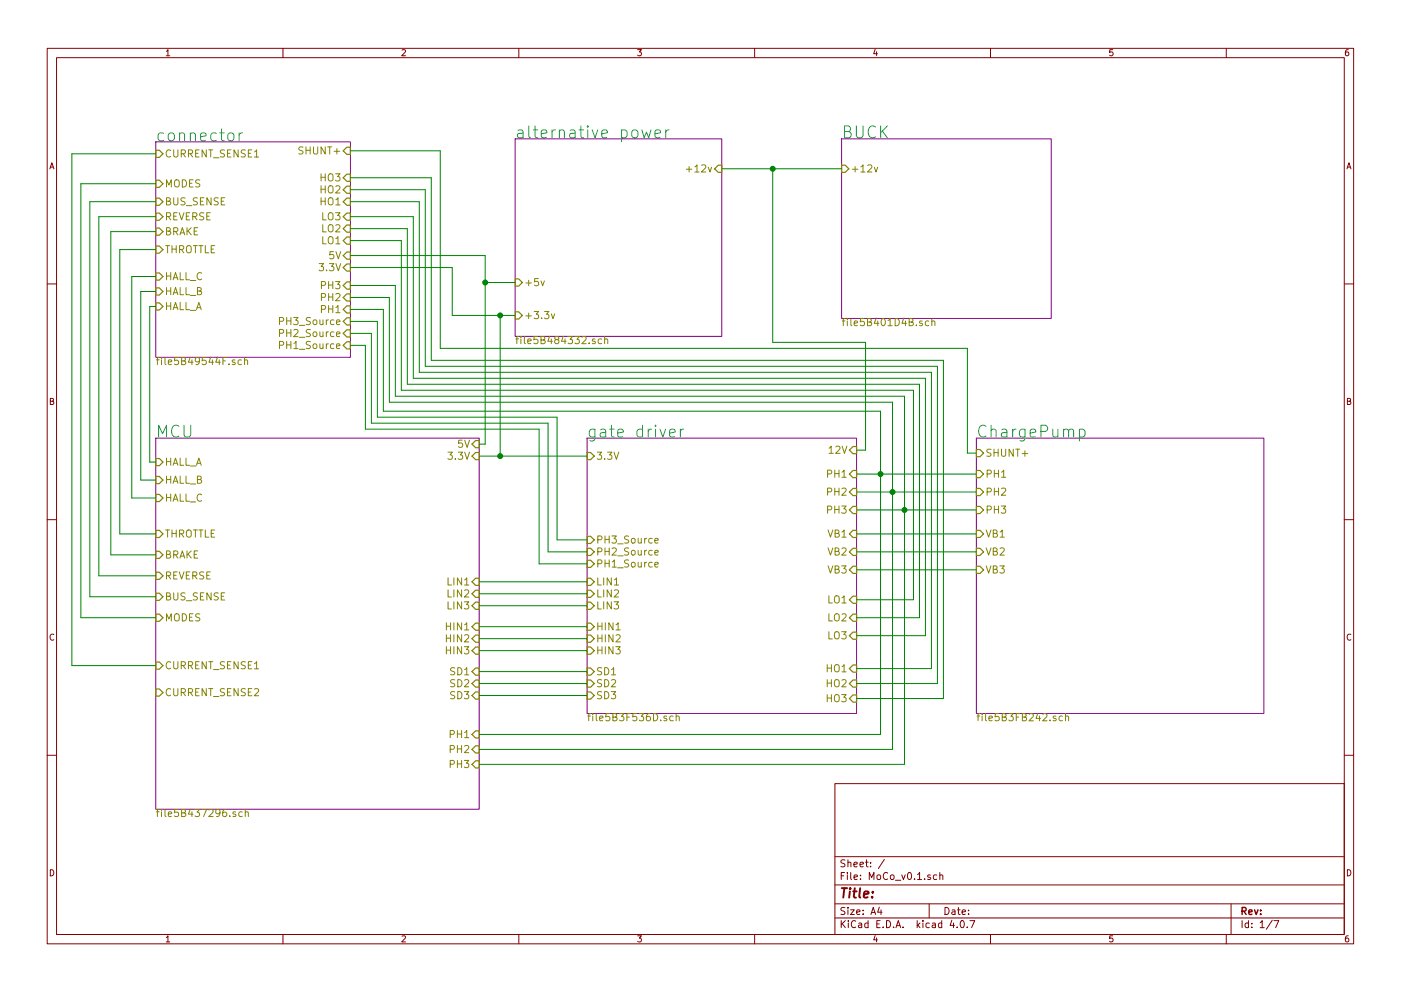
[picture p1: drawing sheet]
<svg xmlns="http://www.w3.org/2000/svg" width="297mm" height="210mm" viewBox="0 0 297 210" stroke-linecap="round" stroke-linejoin="round" font-family="sans-serif">
<g fill="none" stroke="#840000" stroke-width=".21">
<path d="M10 10.3h277v189.9h-277zM12 12.2h273v186.1h-273zM35.3 10.9l.3-.4v1.3M35.3 11.8h.7M60 10.3v1.9M85.2 10.6l.5-.1 .3 .4-.8 .9h.8M110 10.3v1.9M135.2 10.5h.8l-.4 .5 .3 .1 .1 .2-.1 .4-.2 .1-.5-.1M160 10.3v1.9M185.5 10.5l-.3 .9h.8M185.9 11v.8M210 10.3v1.9"/>
<path d="M235.9 10.5h-.6v.6h.6l.1 .5-.3 .2-.4-.1M260 10.3v1.9M285.9 10.5l-.4 .1-.2 .2-.1 .8 .3 .2 .4-.1 .1-.4-.1-.2-.4-.1-.3 .3M10.6 35.8l.4-1.3 .4 1.3M10.7 35.5h.6M285.6 35.8l.4-1.3 .4 1.3M285.7 35.5h.6M10 60.2h2M285 60.2h2M10.7 85.1h.5l.1-.5-.6-.1v1.3h.5l.2-.4-.3-.3M285.7 85.1h.5l.1-.5-.6-.1v1.3h.5l.2-.4-.3-.3M10 110.3h2"/>
<path d="M285 110.3h2M11.4 134.6a.58 .58 0 0 0-.8 .6 .58 .58 0 0 0 .8 .5M286.4 134.6a.58 .58 0 0 0-.8 .6 .58 .58 0 0 0 .8 .5M10 160.2h2M177 166.3h108v32h-108zM285 160.2h2M10.7 184.5a.65 .65 0 0 1 .7 .7 .65 .65 0 0 1-.7 .6zM35.3 198.9l.3-.4v1.3M35.3 199.8h.7M60 198.3v1.9M85.2 198.6l.5-.1 .3 .4-.8 .9h.8M110 198.3v1.9"/>
<path d="M135.2 198.5h.8l-.4 .5 .3 .1 .1 .2-.1 .4-.2 .1-.5-.1M160 198.3v1.9M177 194.8h108M177 191.8h108M177 187.8h108M177 181.8h108M178.4 195.3v1.5M178.4 185.8h.5M178.6 196l.6 .8M179.1 185.1h-.7v1.5M179.1 192.6l-.5-.1-.3 .3 .1 .3 .7 .4v.4l-.2 .1-.6-.1M179.1 182.5l-.5-.1-.3 .3 .1 .3 .7 .4v.4l-.2 .1-.6-.1"/>
<path d="M179.2 195.3l-.8 .9M179.7 185.1v.2M179.7 185.6v1M179.8 192.5v.2M179.8 183.1l.2-.2 .4 .1v.9M179.8 182.4v1.5M179.8 193v1M179.9 195.3v.2M179.9 195.8v1M180.3 193h.8l-.8 1h.8M180.4 185.1v1.3l.2 .2M181.1 183.4l.7-.1-.1-.3-.4-.1-.2 .2v.7h.6"/>
<path d="M181.1 186.1l.7-.1-.1-.3-.4-.1-.2 .2 .1 .7h.5M181.4 195.5a.71 .71 0 0 0-1 .5 .71 .71 0 0 0 .8 .8l.2-.1M181.6 193.5l.7-.1v-.3l-.4-.1-.3 .2 .1 .7h.6M182.1 195.9h.6v.9M182.3 183.4l.8-.1-.1-.3-.4-.1-.3 .2 .1 .7h.6M182.4 186.5v.1M182.4 185.7v.1M182.7 196.2l-.7 .3 .2 .3 .5-.1M183 193.9v.1M183 193.1v.1M183.5 182.9h.6M183.7 182.4v1.3l.4 .2"/>
<path d="M184 195.9l-.4-.1-.3 .3 .1 .6 .2 .1 .4-.1M184 195.3v1.5M184.3 186.6v-1.5l.5 1.1 .5-1.1v1.5M184.6 183.8v.1M184.6 183v.1M184.7 194l.4-1.5 .5 1.5M184.8 193.6h.7M185.5 198.5l-.3 .9h.8M185.9 199v.8M185.9 196h.5M186 185.7l.2-.1 .4 .1 .1 .6-.1 .2-.4 .1-.2-.1zM186.4 192.5l-.3 1h.9"/>
<path d="M186.6 195.3h-.7v1.5h.7M186.8 193v1M187.2 196.7v.1M187.5 182.3l-1.3 2M188 195.3a.76 .76 0 0 1 .8 .8 .76 .76 0 0 1-.8 .7zM188.2 185.3a.71 .71 0 0 0-1 .5 .71 .71 0 0 0 .7 .8l.3-.1M188.8 185.7l.3-.1 .4 .1 .1 .6-.2 .2-.3 .1-.3-.1zM189.5 196.7v.1M189.8 186.8h1.2M190 196.8l.4-1.5 .6 1.5M190.1 196.4h.7M191.2 185.6l.3 1 .4-1"/>
<path d="M191.5 196.7v.1M192.6 185.2l.2-.1a.8 .8 0 0 1 .5 .8 .8 .8 0 0 1-.5 .7 .97 .97 0 0 1-.2-1.4zM193.9 186.5v.1M194.5 195.3v1.5M194.5 185.5l.5-.4v1.5M194.5 186.6h.9M194.6 196.3l.4 .5M195 195.8l-.5 .6M195.7 195.3v.2M195.7 195.8v1M196 186.5v.1M197 191.8v3"/>
<path d="M197 195.9l-.4-.1-.3 .3 .1 .6 .2 .1 .4-.1M197.3 185.7l-.4-.1-.2 .2v.2l.6 .2v.3h-.6M197.7 195.9h.6v.9M198.3 196.2l-.7 .3 .2 .3 .5-.1M198.6 185.7l-.4-.1-.3 .3 .1 .6 .2 .1 .4-.1M199.3 185.7l.2-.1 .3 .1 .1 .9M199.3 185.1v1.5M199.7 195.9l-.5-.1-.2 .3v.6l.2 .1 .5-.1M199.7 195.3v1.5M200.4 192.5a.76 .76 0 0 1 .8 .8 .76 .76 0 0 1-.8 .7zM201.8 195.2l-.4 1.1h1M201.9 193.1h.5l.1 .9"/>
<path d="M202.2 195.8v1M202.5 193.4l-.7 .3 .2 .3 .5-.1M202.9 196.7v.1M203 193h.6M203.2 192.5v1.3l.4 .2M203.8 195.4l.1-.1a.8 .8 0 0 1 .6 .8 .8 .8 0 0 1-.6 .7 .97 .97 0 0 1-.1-1.4zM204 193.5l.7-.1-.1-.3-.4-.1-.2 .2 .1 .7h.5M205.1 196.7v.1M205.4 193.9v.1M205.4 193.1v.1M205.6 195.3h1.1l-.7 1.5M210 198.3v1.9"/>
<path d="M235.9 198.5h-.6v.7l.6-.1 .1 .5-.3 .2-.4-.1M260 198.3v1.9M261 191.8v6.5M263.3 195.3v1.5M264.7 195.9l-.4-.1-.3 .3 .1 .6 .2 .1 .4-.1M264.7 195.3v1.5M265.4 196.7v.1M265.4 195.9v.1M267.2 195.8l.4-.5v1.5M267.2 196.8h.8M269.7 195.2l-1.2 2M270.1 195.3h1l-.6 1.5"/>
<path d="M285.7 184.5a.65 .65 0 0 1 .7 .7 .65 .65 0 0 1-.7 .6zM285.9 198.5l-.4 .1-.2 .3-.1 .7 .3 .2 .4-.1 .1-.4-.1-.2-.4-.1-.3 .3"/>
</g>
<path d="M263.3 193.3l.8-.1 .1-.2-.1-.3-.2-.2h-.6v1.5M263.7 193.3l.5 .7M264.8 193.5l.7-.1-.1-.3-.4-.1-.2 .2v.7h.6M266 193l.3 1 .4-1M267.3 193.9v.1M267.3 193.1v.1" fill="none" stroke="#840000" stroke-width=".3"/>
<path d="M178.5 188.4h1.1M179 188.4l-.2 2M180.2 189.1l-.2 1.3M180.3 188.4l-.1 .2 .2-.1-.1-.1-.1 .2M180.9 189.1h.7M181.2 188.4l-.2 1.8 .1 .1 .4 .1M182.4 188.4l-.2 1.8 .2 .2M183.2 189.8l.9-.2v-.4l-.6-.1-.3 .3v.9h.7M184.9 190.3v.1M185.1 189.2l-.1 .2-.1-.1 .2-.1-.1 .2" fill="none" stroke="#840000" stroke-width=".41"/>
<path d="M33 30.1h41.3v45.7h-41.3zM109.2 29.5h43.8v41.9h-43.8zM178.4 29.5h44.5v38.1h-44.5zM33 93h68.6v78.7h-68.6zM124.5 93h57.1v58.4h-57.1zM207 93h61v58.4h-61z" fill="none" stroke="#840084" stroke-width=".21"/>
<g fill="none" stroke="#008484" stroke-width=".21">
<path d="M34.7 28.3l-.2-.1-.8 .1-.2 .4 .1 .9a.82 .82 0 0 0 1.1 .2M35.9 28.3a.69 .69 0 0 1 1.1 .4v.7a.68 .68 0 0 1-.7 .5 .68 .68 0 0 1-.6-.5v-.7zM38.1 28.4a.61 .61 0 0 1 1 .1v1.4M38.1 28.2v1.7M40.4 28.4a.61 .61 0 0 1 1 .1v1.4M40.4 28.2v1.7M42.5 29l1.2-.2-.1-.5-.7-.1-.4 .3 .1 1.3h1M45.9 28.3l-.3-.1-.7 .1-.2 .4 .1 .9a.82 .82 0 0 0 1.1 .2M46.6 28.2h.9M47 27.4v2.1l.1 .3 .4 .1M48.5 28.3a.69 .69 0 0 1 1.1 .4v.7a.68 .68 0 0 1-.7 .5 .68 .68 0 0 1-.6-.5v-.7zM50.7 28.2v1.7"/>
<path d="M51.4 28.2a.64 .64 0 0 0-.7 .5M109.8 27.7l.3-.1 .7 .1 .1 .2v1.3M110.9 28.2l-.8 .1a.48 .48 0 0 0-.4 .5 .48 .48 0 0 0 .4 .4l.8-.1M112.1 26.7v2.2l.1 .2 .3 .1M113.1 27.6h.9M113.4 26.7v2.2l.1 .2 .5 .1M114.8 28.4l1.2-.2-.2-.5-.7-.1-.3 .3 .1 1.2h.9M117 27.6v1.6M117.8 27.6a.64 .64 0 0 0-.8 .4M118.6 27.8a.61 .61 0 0 1 1.1 .1v1.3M118.6 27.6v1.6M120.9 27.7l.2-.1 .7 .1 .1 .2v1.3"/>
<path d="M121.9 28.2l-.8 .1a.48 .48 0 0 0-.4 .5 .48 .48 0 0 0 .4 .4l.8-.1M122.8 27.6h.9M123.2 26.7v2.2l.1 .2 .4 .1M124.6 26.7l-.1 .1 .1 .2v-.3v.3M124.6 27.6v1.6M125.6 27.6l.6 1.6 .5-1.6M127.6 28.4l1.2-.2-.1-.5-.8-.1-.3 .3 .1 1.2h1M131.8 27.7l.7-.1 .3 .2 .2 .2-.2 1a.82 .82 0 0 1-1 .1M131.8 27.6v2.5M134.2 27.7a.69 .69 0 0 1 1.1 .3v.7a.68 .68 0 0 1-.7 .6 .68 .68 0 0 1-.7-.6v-.7zM136.1 27.6l.5 1.6 .5-1.2 .4 1.2 .5-1.6M138.9 28.4l1.2-.2-.2-.5-.7-.1-.3 .3 .1 1.2h.9"/>
<path d="M141.1 27.6v1.6M141.9 27.6a.64 .64 0 0 0-.8 .4M179 27.9h.9a.61 .61 0 0 0 .5-.6 .61 .61 0 0 0-.5-.6h-.9v2.5h1a.67 .67 0 0 0 .5-.7 .67 .67 0 0 0-.6-.6M181.6 26.7l.1 2.3a.85 .85 0 0 0 1.1 .1l.2-.4v-2M185.6 27a.93 .93 0 0 0-1.1-.2 .93 .93 0 0 0-.4 1 1.06 1.06 0 0 0 .3 1.1 1.06 1.06 0 0 0 1.1 .2l.1-.1M186.7 26.7v2.5M187.1 27.8l1 1.4M188.1 26.7l-1.4 1.5M33.6 92.7v-2.5l.9 1.8 .8-1.8v2.5M37.9 90.5a.93 .93 0 0 0-1.1-.2 .93 .93 0 0 0-.4 1 1.06 1.06 0 0 0 .3 1.1 1.06 1.06 0 0 0 1.1 .2l.1-.1M39 90.2l.1 2.3a.85 .85 0 0 0 1.1 .1l.2-.4v-2M126.1 91.1v2a.66 .66 0 0 1-1 .4"/>
<path d="M126.1 91.2l-.2-.1-.7 .1-.3 .3 .2 1a.82 .82 0 0 0 1 .1M127.4 91.2l.2-.1 .7 .1 .1 .2v1.3M128.4 91.7l-.8 .1a.48 .48 0 0 0-.4 .5 .48 .48 0 0 0 .4 .4l.8-.1M129.3 91.1h.9M129.6 90.2v2.2l.1 .2 .5 .1M131 91.9l1.2-.2-.2-.5-.7-.1-.3 .3 .1 1.2h.9M136.2 91.2l-.2-.1-.7 .1-.3 .3 .2 1a.82 .82 0 0 0 1 .1M136.2 90.2v2.5M137.4 91.1v1.6M138.2 91.1a.64 .64 0 0 0-.8 .4M139 90.2l-.1 .1 .1 .2v-.3v.3M139 91.1v1.6"/>
<path d="M139.9 91.1l.6 1.6 .6-1.6M142 91.9l1.2-.2-.2-.5-.7-.1-.3 .3 .1 1.2h.9M144.2 91.1v1.6M145 91.1a.64 .64 0 0 0-.8 .4M209 90.5a.93 .93 0 0 0-1-.2 .93 .93 0 0 0-.5 1 1.06 1.06 0 0 0 .3 1.1 1.06 1.06 0 0 0 1.1 .2l.1-.1M210.1 91.3a.61 .61 0 0 1 1.1 .1v1.3M210.1 90.2v2.5M212.4 91.2l.2-.1 .8 .1 .1 .2v1.3M213.5 91.7l-.9 .1a.48 .48 0 0 0-.3 .5 .48 .48 0 0 0 .3 .4l.9-.1M214.7 91.1v1.6M215.4 91.1a.64 .64 0 0 0-.7 .4M217.3 91.1v2a.66 .66 0 0 1-1 .4"/>
<path d="M217.3 91.2l-.2-.1-.7 .1-.3 .3 .2 1a.82 .82 0 0 0 1 .1M218.4 91.9l1.2-.2-.1-.5-.7-.1-.4 .3 .1 1.2h1M220.7 91.5h.9a.68 .68 0 0 0 .5-.6 .68 .68 0 0 0-.5-.7h-.9v2.5M223.2 91.1l.1 1.5a.72 .72 0 0 0 1-.1M224.3 91.1v1.6M225.5 91.3a.61 .61 0 0 1 1.1 .1v1.3M225.5 91.1v1.6M226.6 91.4l.3-.3 .6 .1 .1 1.5M228.9 91.2l.7-.1 .3 .2 .1 .2-.1 1a.82 .82 0 0 1-1 .1M228.9 91.1v2.5"/>
</g>
<g fill="none" stroke="#848400" stroke-width=".21">
<path d="M35.3 39.7v-1.6l.5 1.1 .5-1.1v1.6M36.2 31.9a.72 .72 0 0 0-1 .5 .72 .72 0 0 0 .7 .9l.3-.1M36.8 31.8v1.2l.3 .3h.3l.3-.3v-1.2M37.2 38.2a.5 .5 0 0 1 .5 0 .5 .5 0 0 1 .3 .5l-.1 .8-.3 .2a.53 .53 0 0 1-.6-.5v-.5zM38.4 32.6l.8-.1 .1-.2-.1-.4-.2-.1h-.6v1.5M38.7 38.1a.77 .77 0 0 1 .9 .8 .77 .77 0 0 1-.9 .8zM38.8 32.6l.5 .7M40 32.6l.7-.1 .1-.2v-.4l-.3-.1h-.5v1.5M40.2 38.9h.5M40.3 32.6l.5 .7M40.9 38.1h-.7v1.6h.7M41.5 32.5h.5"/>
<path d="M42.2 31.8h-.7v1.5h.7M42.4 38.2l-.6-.1-.3 .3 .1 .4 .7 .3v.4l-.2 .2-.6-.1M43.7 31.8v1.5l-.9-1.5v1.5M44.2 31.8h.9M44.7 31.8v1.5M45.3 33.5h1.1M47.6 31.9l-.6-.1-.3 .3 .2 .4 .6 .2v.5l-.2 .1-.6-.1M48.2 32.5h.5M49 31.8h-.8v1.5h.8M50.5 31.8v1.5l-.9-1.5v1.5M52 31.9l-.6-.1-.3 .3 .2 .4 .6 .2v.5l-.2 .1-.6-.1M52.7 32.5h.5"/>
<path d="M53.4 31.8h-.7v1.5h.7M53.9 32.2l.5-.4v1.5M53.9 33.3h.9M64.2 31.2h-.5l-.4 .3 .2 .3 .7 .3v.4l-.3 .2-.6-.1M64.9 31.2v1.5M64.9 31.9h.9M65.8 31.2v1.5M66.5 31.2v1.2l.3 .3h.3l.3-.3v-1.2M68.1 36.9v1.5M68.1 39.4v1.5M68.1 37.6h.9M69 31.2v1.5l-.9-1.5v1.5"/>
<path d="M69 36.9v1.5M69 39.4v1.5M69.5 31.2h.8M69.7 39.6a.5 .5 0 0 1 .6-.2 .5 .5 0 0 1 .3 .5v.8l-.3 .2a.53 .53 0 0 1-.7-.5zM69.7 37.1a.5 .5 0 0 1 .6-.2 .5 .5 0 0 1 .3 .5v.8l-.3 .2a.53 .53 0 0 1-.7-.5zM69.9 31.2v1.5M70.8 32.1h1.2M71.1 36.9h1l-.5 .6 .5 .2-.1 .5-.2 .2-.7-.2M71.2 39.6l.6-.2 .3 .4-1 1.1h1M71.4 31.5v1.2M145.5 35.9h1.2M146.1 35.3v1.2"/>
<path d="M147.3 35.4l.5-.4v1.5M147.3 36.5h.9M148.8 35.1l.6-.1 .3 .4-1 1.1h1M150.2 35.5l.3 1 .4-1M180.7 35.9h1.2M181.3 35.3v1.2M182.5 35.4l.5-.4v1.5M182.5 36.5h.9M184 35.1l.6-.1 .3 .4-1 1.1h1M185.4 35.5l.3 1 .4-1M35.1 52.1h.9M35.3 42.7l.7-.1 .1-.2-.1-.3-.7-.1v1.5h.6l.3-.3v-.2l-.4-.3"/>
<path d="M35.3 49h.7l.1-.3-.1-.2-.7-.2v1.5h.6l.3-.3v-.2l-.4-.3M35.3 45.9h.7l.2-.3-.1-.3-.2-.2h-.6v1.6M35.3 57.8v1.6M35.3 58.6h.9M35.5 52.1v1.5M35.7 45.9l.5 .8M36.2 57.8v1.6M36.5 52.1v1.5M36.5 52.9h.9M36.7 59.4l.5-1.6 .5 1.6M36.8 42v1.2l.3 .3h.3l.3-.3v-1.2M36.8 49.1l.8-.1 .1-.2-.1-.3-.2-.2h-.6v1.5"/>
<path d="M36.8 58.9h.8M36.8 45.9h.5M37.2 49.1l.5 .7M37.4 52.1v1.5M37.6 45.1h-.8v1.6h.8M38 45.1l.5 1.6 .5-1.6M38.1 52.9h.7l.2-.3-.1-.3-.2-.2h-.6v1.5M38.2 49.8l.5-1.5 .5 1.5M38.2 57.8v1.6h.7M38.3 49.4h.7M38.5 52.9l.5 .7M39.2 42h-.5l-.3 .1v.4l.7 .3 .1 .4-.3 .3-.5-.1"/>
<path d="M39.4 57.8v1.6h.8M39.5 45.9h.5M39.5 43.6h1.2M39.6 48.3v1.5M39.8 52.2a.5 .5 0 0 1 .5 0 .5 .5 0 0 1 .2 .4v.8l-.3 .2a.53 .53 0 0 1-.7-.5v-.5zM39.9 49l.6 .8M40.2 45.1h-.7v1.6h.7M40.3 59.5h1.2M40.5 48.3l-.9 .9M40.9 45.9h.7l.2-.3-.1-.3-.2-.2h-.6v1.6M41 52.1h.9M41.2 49h.5"/>
<path d="M41.2 45.9l.6 .8M41.4 52.1v1.5M41.9 42h-.6l-.3 .1v.4l.7 .3 .2 .4-.3 .3-.6-.1M41.9 48.3h-.7v1.5h.7M42.2 52.1h.8M42.5 42.7h.5M42.6 52.1v1.5M42.7 58a.72 .72 0 0 0-1 .5 .72 .72 0 0 0 .7 .9l.3-.2M43.2 45.2l-.6-.1-.2 .2v.4l.7 .3 .1 .4-.3 .3-.6-.1M43.2 42h-.7v1.5h.7M43.5 52.1v1.5h.8M43.8 45.9h.5"/>
<path d="M44.6 45.1h-.8v1.6h.8M44.8 42v1.5l-.9-1.5v1.5M44.8 52.9h.5M45.5 52.1h-.7v1.5h.7M46.3 42h-.6l-.2 .1v.4l.6 .3 .2 .4-.3 .3-.6-.1M46.9 42.7h.5M47.7 42h-.8v1.5h.8M67.7 55.9h.9l-.5 .6 .5 .3-.1 .5-.2 .1-.6-.1M68.1 42.7h.9M68.1 42v1.5M68.1 40.2h.9M68.4 45.1v1.6h.8"/>
<path d="M68.4 50.2v1.5h.8M68.4 47.7v1.5h.8M69 42v1.5M69.2 57.3v.1M69.7 42.2a.5 .5 0 0 1 .6-.2 .5 .5 0 0 1 .3 .5v.8l-.3 .2a.53 .53 0 0 1-.7-.5zM69.7 45.4a.5 .5 0 0 1 .6-.3 .5 .5 0 0 1 .3 .5v.9l-.3 .2a.53 .53 0 0 1-.7-.6zM69.7 50.4a.5 .5 0 0 1 .6-.2 .5 .5 0 0 1 .3 .5v.8l-.3 .2a.53 .53 0 0 1-.7-.5zM69.7 47.9a.5 .5 0 0 1 .6-.2 .5 .5 0 0 1 .3 .5v.8l-.3 .2a.53 .53 0 0 1-.7-.5zM69.7 59.7v1.6M69.8 55.9h1l-.5 .6 .5 .3-.1 .5-.2 .1-.7-.1M70.6 59.7v1.6M70.7 53.4h-.7l-.1 .7 .2-.1h.5l.2 .6-.3 .3-.6-.1"/>
<path d="M71.1 59.7h1l-.5 .6 .5 .3-.1 .5-.2 .2-.7-.2M71.1 45.1h1l-.5 .6 .5 .3-.1 .5-.2 .2-.7-.2M71.2 42.4l.5-.4v1.5M71.2 50.6l.5-.4v1.5M71.2 47.8l.6-.1 .3 .4-1 1.1h1M71.2 43.5h.9M71.2 51.7h.9M71.2 53.4l.5 1.5 .5-1.5M71.2 55.9l.5 1.5 .5-1.5M112.1 59.5v1.1M114.1 59.1h-.7l-.1 .7 .2-.1 .5 .1 .2 .5-.3 .3-.6-.1M114.7 59.6l.4 1 .3-1"/>
<path d="M33.2 76.3h.6M33.8 75.8l-.4 .3v1.3M34.2 75.8v.2M34.2 76.3v1.1M35 75.8v1.4l.2 .2M35.3 61v1.5M35.3 64.2v1.5M35.3 64.9h.9M35.3 61.7h.9M35.7 76.9l.7-.2-.1-.3-.4-.1-.2 .3 .1 .7h.5M36.2 61v1.5M36.2 64.2v1.5"/>
<path d="M36.7 65.7l.5-1.5 .5 1.5M36.7 62.5l.5-1.5 .5 1.5M36.8 65.3h.8M36.8 62.1h.8M37.8 75.8h-.7l-.1 .8 .2-.2 .5 .1 .2 .6-.3 .3-.6-.2M38.2 64.2v1.5h.7M38.2 61v1.5h.7M38.5 76.6l.7-.1 .1-.2-.1-.3-.7-.2v1.6h.6l.2-.2 .1-.3-.4-.3M39.4 64.2v1.5h.8M39.4 61v1.5h.8M40.3 75.8l-.3 1.1h.9M40.3 65.9h1.2"/>
<path d="M40.3 62.7h1.2M40.7 76.3v1.1M41.7 65.7l.5-1.5 .5 1.5M41.8 65.3h.7M41.9 61.7h.6l.2-.3-.1-.2-.7-.2v1.5h.5l.3-.1v-.4l-.3-.3M42.3 76.5l-.3 .3h-.3l-.3-.3 .1-.5 .5-.2a.96 .96 0 0 1-.1 1.6h-.3M43.7 75.8h-.8l-.1 .8 .3-.2 .5 .1 .1 .6-.3 .3-.6-.2M44.7 75.8l-.4 1.1h1M45 76.3v1.1M46.1 75.8l-.4 1.1h1M46.5 76.3v1.1M47.3 76.6h.5"/>
<path d="M48 75.8h-.7v1.6M48.6 77.2v.2M49.8 76.4l-.3-.1-.3 .3 .1 .2 .5 .1v.4h-.6M51.2 76.4l-.4-.1-.3 .4 .1 .6h.6M51.8 76.5l.1-.1a.36 .36 0 0 1 .6 .2v.8M51.8 75.8v1.6M59.3 73.2h.7l.1-.3v-.3l-.3-.2h-.5v1.6M59.3 70.7l.7-.1 .1-.2v-.4l-.3-.1h-.5v1.5M59.3 68.2l.7-.1 .1-.2v-.4l-.3-.1h-.5v1.5M60.8 68.1h.9M60.8 67.4v1.5M60.8 69.9v1.5"/>
<path d="M60.8 72.4v1.6M60.8 73.2h.9M60.8 70.6h.9M61.7 67.4v1.5M61.7 69.9v1.5M61.7 72.4v1.6M62.3 67.4h.9l-.5 .5 .5 .3-.1 .5-.2 .2-.6-.2M62.3 72.9l.5-.5v1.6M62.3 70l.6-.1 .3 .4-.9 1.1h.9M62.3 74h.9M63.5 74.1h1.1M63.5 71.6h1.1"/>
<path d="M63.5 69h1.1M65.8 72.5l-.6-.1-.3 .3 .2 .4 .6 .3v.4l-.2 .2-.6-.1M65.8 70l-.6-.1-.3 .3 .2 .4 .6 .2v.5l-.2 .1-.6-.1M65.8 67.4h-.6l-.3 .3 .2 .3 .6 .3v.4l-.2 .2-.6-.1M66.4 73.1l.3-.2 .4 .2 .1 .6-.2 .2-.3 .1-.3-.2zM66.4 68l.3-.1 .4 .1 .1 .6-.2 .2-.3 .1-.3-.2zM66.5 70.5l.4-.1 .3 .3v.4l-.3 .3-.5-.3zM67.8 72.9l.1 1 .3 .1 .3-.2M67.8 70.4l.1 .9 .3 .1 .3-.1M67.8 67.9l.1 .9 .3 .1 .3-.2M68.1 63.1l.8-.1 .1-.2v-.4l-.3-.1h-.6v1.5M68.1 65.6h.8l.1-.3v-.3l-.3-.2h-.6v1.5"/>
<path d="M68.1 60.5h.8l.1-.3v-.3l-.3-.2h-.6v1.6M68.5 67.9v1M68.5 70.4v1M68.5 72.9v1.1M69.2 67.9v1M69.2 70.4v1M69.2 72.9v1.1M69.6 72.9l-.4 .3M69.6 70.4l-.4 .3M69.6 67.9l-.4 .3M69.7 62.3v1.5M69.7 64.8v1.5"/>
<path d="M69.7 63h.9M69.7 65.6h.9M69.7 60.5h.9M70.6 62.3v1.5M70.6 64.8v1.5M70.8 73l-.4-.1-.3 .3 .1 .7h.6M70.8 70.5l-.4-.1-.3 .3 .1 .6h.6M70.8 67.9h-.4l-.3 .3 .1 .6h.6M71.2 62.4l.6-.1 .3 .4-1 1.1h1M71.2 65.2l.5-.4v1.5M71.2 66.3h.9M71.3 73.5l.8-.2-.1-.3-.4-.1-.3 .3 .1 .7h.6"/>
<path d="M71.3 70.9l.8-.1-.1-.3-.4-.1-.3 .2 .1 .7h.6M71.3 68.4l.8-.2-.1-.3h-.4l-.3 .2 .1 .7h.6M109.4 71.9h.6M110 71.4l-.4 .2v1.3M110.4 71.4v.1M110.4 71.9v1M111.2 71.4v1.3l.2 .2M111.5 60h1.2M111.5 67h1.2M111.9 72.4l.7-.1-.1-.3-.4-.1-.2 .2 .1 .7h.5M112.1 66.4v1.2M113.3 66.1h.9l-.5 .6 .5 .2-.1 .6-.2 .1-.6-.1"/>
<path d="M114 71.4h-.7l-.1 .7 .2-.1 .5 .1 .2 .5-.3 .3-.6-.1M114.7 72.1h.7l.1-.3-.1-.3-.7-.1v1.5h.6l.3-.3v-.2l-.4-.3M114.8 67.5v.1M115.4 66.1h1l-.5 .6 .5 .2-.1 .6-.2 .1-.7-.1M116.5 71.3l-.3 1.1h.9M116.9 66.6l.3 1 .4-1M116.9 71.9v1M117.9 72.1l-.3-.4 .1-.2 .2-.1 .4 .1 .2 .2-.1 .2-.6 .2-.2 .2v.3l.3 .3h.3l.3-.3v-.3l-.3-.2M119.4 71.3l-.4 1.1h1M119.8 71.9v1M120.4 71.4h1l-.5 .6 .5 .3-.1 .5-.2 .1-.7-.1M121.9 71.4h.9l-.5 .6 .5 .3v.5l-.3 .1-.6-.1"/>
<path d="M123.4 71.5l.6-.1 .3 .4-1 1.1h1M124.9 72.8v.1M126.2 72l-.4-.1-.2 .2 .1 .2 .5 .2v.3h-.6M127.6 72l-.5-.1-.3 .3 .2 .6h.6M128.2 72.1l.1-.1a.36 .36 0 0 1 .6 .1v.8M128.2 71.4v1.5M178.6 68.1h.6M179.2 67.6l-.4 .2v1.3M179.7 67.6v.1M179.7 68.1v1M180.4 67.6v1.3l.2 .2M181.1 68.6l.7-.2v-.2l-.5-.1-.2 .2 .1 .7h.6"/>
<path d="M183.2 67.6h-.7l-.1 .7 .2-.1h.5l.2 .6-.3 .3-.6-.1M183.9 68.3l.7-.1 .1-.2v-.3l-.8-.1v1.5h.6l.2-.1 .1-.4-.4-.3M185.8 67.5l-.4 1.1h.9M186.1 68.1v1M187 67.7l.2-.1a.81 .81 0 0 1 .5 .7 .81 .81 0 0 1-.5 .8l-.2-.1-.2-.5zM188.3 68l.4-.4v1.5M188.3 69.1h.9M189.8 67.6a.77 .77 0 0 1 .9 .7 .77 .77 0 0 1-.9 .8zM191.6 67.5l-.4 1.1h1M192 68.1v1M192.8 68.3l.6-.1 .2-.2-.1-.3-.7-.1v1.5h.5l.3-.1v-.4l-.3-.3M194.3 69v.1"/>
<path d="M195.5 68.2l-.3-.1-.3 .2 .1 .2 .5 .2v.3h-.6M196.9 68.2l-.4-.1-.3 .3 .1 .6h.6M197.6 68.2a.36 .36 0 0 1 .6 .1v.8M197.6 67.6v1.5M35.3 97.2v1.5M35.3 97.9h.9M36.2 97.2v1.5M36.7 98.7l.5-1.5 .5 1.5M36.8 98.3h.8M38.2 97.2v1.5h.7M39.4 97.2v1.5h.8M40.3 98.9h1.2"/>
<path d="M41.7 98.7l.5-1.5 .5 1.5M41.8 98.3h.7M95 95.9h.9l-.5 .6 .5 .3-.1 .5-.2 .2-.6-.2M96.5 97.3v.2M97.2 95.9h.9l-.5 .6 .5 .3-.1 .5-.2 .2-.6-.2M98 93.4h-.7l-.1 .7 .2-.1 .5 .1 .2 .5-.3 .3-.6-.1M98.5 95.9l.5 1.6 .5-1.6M98.5 93.4l.5 1.5 .5-1.5M126.6 95.9h1l-.5 .6 .5 .3-.1 .5-.2 .2-.7-.2M128.2 97.3v.2M128.8 95.9h.9l-.5 .6 .5 .3v.5l-.3 .2-.6-.2M130.2 95.9l.5 1.6 .5-1.6"/>
<path d="M175.8 95.1l.4-.4v1.5M175.8 96.2h.9M177 99.7v1.6M177.2 94.8l.6-.1 .3 .4-.9 1.1h.9M177.9 99.7v1.6M178.5 94.7l.5 1.5 .6-1.5M210.1 95.4l-.6-.1-.2 .1v.5l.7 .3 .1 .3-.3 .3-.6-.1M210.7 95.3v1.5M210.7 96h.9M210.8 99.7v1.6M211.6 95.3v1.5M211.7 99.7v1.6"/>
<path d="M212.3 95.3v1.2l.3 .3h.3l.3-.3v-1.2M214.8 95.3v1.5l-.9-1.5v1.5M215.3 95.3h.9M215.8 95.3v1.5M216.7 96.2h1.2M217.3 95.7v1.1M35.1 112.4h.9M35.3 117.6l.7-.1 .1-.2-.1-.3-.7-.1v1.5h.6l.2-.1 .1-.4-.4-.3M35.3 101v1.5M35.3 104.8v1.5M35.3 101.7h.9M35.3 105.6h.9"/>
<path d="M35.5 112.4v1.6M36.2 101v1.5M36.2 104.8v1.5M36.5 112.4v1.6M36.5 113.2h.9M36.7 102.5l.5-1.5 .5 1.5M36.7 106.3l.5-1.5 .5 1.5M36.8 117.7l.8-.1 .1-.2-.1-.4-.2-.1h-.6v1.5M36.8 102.1h.8M36.8 105.9h.8M37.2 117.7l.5 .7M37.4 112.4v1.6"/>
<path d="M38.1 113.3l.7-.1 .2-.3-.1-.3-.2-.2h-.6v1.6M38.2 118.4l.5-1.5 .5 1.5M38.2 101v1.5h.7M38.2 104.8v1.5h.7M38.3 118h.7M38.5 113.3l.5 .7M39.4 101v1.5h.8M39.4 104.8v1.5h.8M39.6 112.7a.5 .5 0 0 1 .6-.3 .5 .5 0 0 1 .3 .5v.9l-.3 .2a.53 .53 0 0 1-.7-.5zM39.6 116.9v1.5M39.9 117.5l.6 .9M40.3 102.7h1.2"/>
<path d="M40.3 106.5h1.2M40.5 116.9l-.9 .8M41 112.4h.9M41.2 117.6h.5M41.4 112.4v1.6M41.9 101.7h.6l.2-.3-.1-.2-.7-.2v1.5h.5l.3-.2v-.3l-.3-.3M41.9 116.9h-.7v1.5h.7M42.2 112.4h.8M42.6 112.4v1.6M42.7 105a.72 .72 0 0 0-1 .5 .72 .72 0 0 0 .7 .8l.3-.1M43.5 112.4v1.6h.8M44.8 113.2h.5"/>
<path d="M45.5 112.4h-.7v1.6h.7M126.7 119.6l.8-.1 .1-.2v-.4l-.3-.1h-.6v1.5M126.7 117.1l.8-.1 .1-.2v-.4l-.3-.1h-.6v1.5M126.7 114.5l.8-.1 .1-.2v-.3l-.3-.2h-.6v1.5M128.3 113.7v1.5M128.3 116.3v1.5M128.3 118.8v1.5M128.3 119.5h.9M128.3 117h.9M128.3 114.4h.9M129.2 113.7v1.5M129.2 116.3v1.5"/>
<path d="M129.2 118.8v1.5M129.7 113.7h1l-.5 .6 .5 .3-.1 .5-.2 .1-.7-.1M129.8 119.2l.5-.4v1.5M129.8 116.4l.6-.1 .3 .4-1 1.1h1M131 117.9h1.1M131 115.4h1.1M133.3 118.9l-.6-.1-.3 .3 .2 .4 .6 .2v.5l-.2 .1-.6-.1M133.3 116.3h-.6l-.3 .3 .2 .3 .6 .3v.4l-.2 .2-.6-.1M133.3 113.8l-.6-.1-.3 .3 .2 .4 .6 .2v.5l-.2 .1h-.6M133.9 119.5l.3-.2 .4 .2 .1 .5-.2 .2-.3 .1-.3-.1zM133.9 116.9l.3-.1 .4 .1 .1 .6-.2 .2-.3 .1-.3-.2zM133.9 114.4l.3-.2 .4 .2 .1 .6-.2 .2h-.3l-.3-.1z"/>
<path d="M135.3 119.3l.1 .9 .3 .1 .3-.1M135.3 116.8l.1 .9 .3 .1 .3-.2M135.3 114.2l.1 1h.3l.3-.1M136 114.2v1M136 116.8v1M136 119.3v1M136.7 114.2v1M136.7 116.8v1M136.7 119.3v1M137.1 119.3l-.4 .3M137.1 116.8l-.4 .3M137.1 114.2l-.4 .3"/>
<path d="M138.3 119.4l-.5-.1-.3 .3 .2 .6h.6M138.3 116.8h-.5l-.3 .3 .2 .6h.6M138.3 114.3l-.5-.1-.3 .3 .2 .7h.6M138.8 119.8l.8-.1-.1-.3-.4-.1-.3 .2 .1 .7h.6M138.8 117.3l.8-.2-.1-.3h-.4l-.3 .2 .1 .7h.6M138.8 114.7l.8-.1-.1-.3-.4-.1-.3 .2 .1 .8h.6M175.5 100.6l.7-.1 .2-.3-.1-.3-.3-.2h-.5v1.6M175.5 104.4l.7-.1 .2-.2-.1-.4-.3-.1h-.5v1.5M175.5 108.2l.7-.1 .2-.2-.1-.4-.3-.1h-.5v1.5M175.6 112.4l.5 1.6 .5-1.6M175.6 116.3l.5 1.5 .5-1.5M177 103.6v1.5"/>
<path d="M177 107.4v1.5M177 100.5h.9M177 104.3h.9M177 108.1h.9M177.1 113.2l.6-.1 .2-.2-.1-.3-.7-.2v1.6h.5l.4-.3v-.2l-.4-.3M177.1 117l.6-.1 .2-.2-.1-.3-.7-.1v1.5h.5l.4-.3v-.2l-.4-.3M177.9 103.6v1.5M177.9 107.4v1.5M178.5 107.4h.9l-.5 .5 .5 .3-.1 .5-.2 .2-.6-.2M178.5 100.2l.5-.5v1.6M178.5 103.7l.6-.1 .3 .4-.9 1.1h.9M178.5 112.9l.5-.5v1.6"/>
<path d="M178.5 116.4l.6-.1 .3 .4-.9 1.1h.9M178.5 101.3h.9M178.5 114h.9M209.1 112.4l.5 1.6 .5-1.6M209.1 116.3l.5 1.5 .5-1.5M209.3 100.6l.7-.1 .2-.3-.1-.3-.2-.2h-.6v1.6M209.3 104.4l.7-.1 .2-.2-.1-.4-.2-.1h-.6v1.5M209.3 108.2l.7-.1 .2-.2-.1-.4-.2-.1h-.6v1.5M210.6 113.2l.7-.1 .1-.2-.1-.3-.7-.2v1.6h.6l.3-.3v-.2l-.4-.3M210.6 117l.7-.1 .1-.2-.1-.3-.7-.1v1.5h.6l.3-.3v-.2l-.4-.3M210.8 100.5h.9M210.8 104.3h.9"/>
<path d="M210.8 108.1h.9M210.8 103.6v1.5M210.8 107.4v1.5M211.7 103.6v1.5M211.7 107.4v1.5M212 112.9l.5-.5v1.6M212 116.4l.6-.1 .3 .4-.9 1.1h.9M212 114h.9M212.3 107.4h.9l-.5 .5 .5 .3v.5l-.3 .2-.6-.2M212.3 100.2l.5-.5v1.6M212.3 103.7l.6-.1 .3 .4-.9 1.1h.9M212.3 101.3h.9"/>
<path d="M35.3 126.5l.7-.1 .1-.2-.1-.3-.7-.1v1.5h.6l.3-.3v-.2l-.4-.3M35.3 131.7v-1.5l.5 1.1 .5-1.1v1.5M35.3 122.1h.7l.2-.3-.1-.3-.2-.2h-.6v1.6M35.7 122.1l.5 .8M36.8 125.8v1.2l.3 .3h.3l.3-.3v-1.2M36.8 122.1h.5M37.2 130.3a.5 .5 0 0 1 .5 0 .5 .5 0 0 1 .3 .4l-.1 .8-.3 .2a.53 .53 0 0 1-.6-.5v-.5zM37.6 121.3h-.8v1.6h.8M38 121.3l.5 1.6 .5-1.6M38.7 130.2a.77 .77 0 0 1 .9 .8 .77 .77 0 0 1-.9 .7zM39.2 125.9l-.5-.1-.3 .3 .1 .3 .7 .3v.4l-.3 .2-.5-.1M39.5 122.1h.5"/>
<path d="M39.5 127.5h1.2M40.2 131h.5M40.2 121.3h-.7v1.6h.7M40.9 122.1h.7l.2-.3-.1-.3-.2-.2h-.6v1.6M40.9 130.2h-.7v1.5h.7M41.2 122.1l.6 .8M41.9 125.9l-.6-.1-.3 .3 .1 .3 .7 .3v.4l-.2 .2-.6-.1M42.4 130.3l-.6-.1-.3 .3 .1 .4 .7 .3v.4l-.2 .1h-.6M42.5 126.5h.5M43.2 121.4l-.6-.1-.3 .3 .2 .4 .6 .3v.4l-.2 .2-.6-.1M43.2 125.8h-.7v1.5h.7M43.8 122.1h.5"/>
<path d="M44.6 121.3h-.8v1.6h.8M44.8 125.8v1.5l-.9-1.5v1.5M46.3 125.9l-.6-.1-.3 .3 .1 .3 .7 .3v.4l-.2 .2-.6-.1M46.9 126.5h.5M47.7 125.8h-.8v1.5h.8M94.6 132.9h.9M94.6 135.4h.9M94.6 137.9h.9M94.6 132.1v1.5M94.6 134.7v1.5M94.6 137.2v1.5M95 127.7v1.5h.7"/>
<path d="M95 125.1v1.6h.7M95 122.6v1.5h.7M95.5 132.1v1.5M95.5 134.7v1.5M95.5 137.2v1.5M96.2 122.6v1.5M96.2 125.1v1.6M96.2 127.7v1.5M96.2 132.1v1.5M96.2 134.7v1.5M96.2 137.2v1.5M97.9 137.2v1.5l-.9-1.5v1.5"/>
<path d="M97.9 127.7v1.5l-.9-1.5v1.5M97.9 134.7v1.5l-.9-1.5v1.5M97.9 125.1v1.6l-.9-1.6v1.6M97.9 132.1v1.5l-.9-1.5v1.5M97.9 122.6v1.5l-.9-1.5v1.5M98.5 137.2h.9l-.5 .6 .5 .3-.1 .5-.2 .1-.6-.1M98.5 127.7h.9l-.5 .6 .5 .2-.1 .6-.2 .1-.6-.1M98.5 134.8l.6-.1 .3 .4-.9 1.1h.9M98.5 125.3l.6-.2 .3 .5-.9 1.1h.9M98.5 132.6l.5-.5v1.5M98.5 123l.5-.4v1.5M98.5 124.1h.9"/>
<path d="M98.5 133.6h.9M126.7 122.6v1.5h.8M126.7 125.1v1.6h.8M126.7 127.7v1.5h.8M126.7 132.1v1.5M126.7 134.7v1.5M126.7 137.2v1.5M126.7 132.9h.9M126.7 135.4h.9M126.7 137.9h.9M127.6 132.1v1.5M127.6 134.7v1.5"/>
<path d="M127.6 137.2v1.5M128 122.6v1.5M128 125.1v1.6M128 127.7v1.5M128.3 132.1v1.5M128.3 134.7v1.5M128.3 137.2v1.5M129.6 122.6v1.5l-.9-1.5v1.5M129.6 125.1v1.6l-.9-1.6v1.6M129.6 127.7v1.5l-.9-1.5v1.5M129.8 120.3h.9M130 132.1v1.5l-.9-1.5v1.5"/>
<path d="M130 134.7v1.5l-.9-1.5v1.5M130 137.2v1.5l-.9-1.5v1.5M130.2 127.7h.9l-.5 .6 .5 .2v.6l-.3 .1-.6-.1M130.3 123l.4-.4v1.5M130.3 125.3l.5-.2 .3 .5-.9 1.1h.9M130.3 124.1h.8M130.6 137.2h.9l-.5 .6 .5 .3-.1 .5-.2 .1-.6-.1M130.6 132.6l.5-.5v1.5M130.6 134.8l.6-.1 .3 .4-.9 1.1h.9M130.6 133.6h.9M131 120.5h1.1M175.6 120.1l.5 1.5 .5-1.5"/>
<path d="M175.7 126.4v1.5h.8M175.7 130.2v1.5h.8M175.7 134v1.6h.8M177 126.6a.5 .5 0 0 1 .6-.2 .5 .5 0 0 1 .3 .5v.8l-.3 .2a.53 .53 0 0 1-.7-.5zM177 134.3a.5 .5 0 0 1 .6-.3 .5 .5 0 0 1 .3 .5v.9l-.3 .2a.53 .53 0 0 1-.7-.6zM177.1 120.8l.6-.1 .2-.2-.1-.3-.7-.1v1.5h.5l.4-.3v-.2l-.4-.3M177.1 130.3a.5 .5 0 0 1 .6 0 .5 .5 0 0 1 .2 .4v.8l-.3 .2a.53 .53 0 0 1-.7-.5v-.5zM178.5 134h.9l-.5 .6 .5 .3-.1 .5-.2 .2-.6-.2M178.5 120.1h.9l-.5 .5 .5 .3-.1 .5-.2 .2-.6-.2M178.5 126.8l.5-.4v1.5M178.5 130.4l.6-.2 .3 .5-.9 1h.9M178.5 127.9h.9"/>
<path d="M209.1 120.1l.5 1.5 .5-1.5M210.6 120.8l.7-.1 .1-.2-.1-.3-.7-.1v1.5h.6l.3-.3v-.2l-.4-.3M212 120.1h.9l-.5 .5 .5 .3v.5l-.3 .2-.6-.2M36.2 140.5a.72 .72 0 0 0-1 .5 .72 .72 0 0 0 .7 .9l.3-.1M36.2 146.2a.72 .72 0 0 0-1 .5 .72 .72 0 0 0 .7 .9l.3-.1M36.8 140.4v1.2l.3 .3h.3l.3-.3v-1.2M36.8 146.1v1.2l.3 .3h.3l.3-.3v-1.2M38.4 141.2l.8-.1 .1-.2-.1-.4-.2-.1h-.6v1.5M38.4 146.9l.8-.1 .1-.2-.1-.4-.2-.1h-.6v1.5M38.8 141.2l.5 .7M38.8 146.9l.5 .7M40 141.2l.7-.1 .1-.2v-.4l-.3-.1h-.5v1.5"/>
<path d="M40 146.9l.7-.1 .1-.2v-.4l-.3-.1h-.5v1.5M40.3 141.2l.5 .7M40.3 146.9l.5 .7M41.5 141.1h.5M41.5 146.8h.5M42.2 140.4h-.7v1.5h.7M42.2 146.1h-.7v1.5h.7M43.7 140.4v1.5l-.9-1.5v1.5M43.7 146.1v1.5l-.9-1.5v1.5M44.2 140.4h.9M44.2 146.1h.9M44.7 140.4v1.5"/>
<path d="M44.7 146.1v1.5M45.3 142.1h1.1M45.3 147.8h1.1M47.6 140.5l-.6-.1-.2 .1v.5l.6 .2 .2 .4-.3 .3-.6-.1M47.6 146.2l-.6-.1-.2 .1v.5l.6 .3 .2 .3-.3 .3-.6-.1M48.2 141.1h.5M48.2 146.8h.5M49 140.4h-.8v1.5h.8M49 146.1h-.8v1.5h.8M50.5 140.4v1.5l-.9-1.5v1.5M50.5 146.1v1.5l-.9-1.5v1.5M52 140.5l-.6-.1-.2 .1v.5l.7 .2 .1 .4-.3 .3-.6-.1"/>
<path d="M52 146.2l-.6-.1-.2 .1v.5l.7 .3 .1 .3-.3 .3-.6-.1M52.7 141.1h.5M52.7 146.8h.5M53.4 140.4h-.7v1.5h.7M53.4 146.1h-.7v1.5h.7M53.9 140.8l.5-.4v1.5M53.9 146.2l.6-.1 .3 .4-.9 1.1h.9M53.9 141.9h.9M95.5 155.8l.7-.1 .1-.2v-.4l-.3-.1h-.5v1.5M95.5 159l.7-.1 .1-.2v-.4l-.3-.1h-.5v1.5M96.4 146.8l-.6-.1-.2 .2v.4l.7 .3 .1 .4-.3 .3-.6-.1M96.4 144.3l-.6-.1-.3 .3 .2 .4 .6 .2v.5l-.2 .1-.6-.1"/>
<path d="M96.4 141.7h-.6l-.3 .3 .2 .3 .6 .3v.4l-.2 .2-.6-.1M97 155v1.5M97 158.2v1.5M97 155.7h.9M97 158.9h.9M97.1 146.7a.77 .77 0 0 1 .8 .8 .77 .77 0 0 1-.8 .8zM97.1 144.2a.77 .77 0 0 1 .8 .8 .77 .77 0 0 1-.8 .7zM97.1 141.7a.77 .77 0 0 1 .8 .7 .77 .77 0 0 1-.8 .8zM97.9 155v1.5M97.9 158.2v1.5M98.5 146.7h.9l-.5 .6 .5 .3-.1 .5-.2 .2-.6-.2M98.5 144.3l.6-.1 .3 .4-.9 1.1h.9"/>
<path d="M98.5 142.1l.5-.4v1.5M98.5 155.4l.5-.4v1.5M98.5 158.3l.6-.1 .3 .4-.9 1.1h.9M98.5 143.2h.9M98.5 156.5h.9M124.6 151.9h.6M125.2 151.4l-.4 .2v1.3M125.7 151.4v.2M125.7 151.9v1M126.4 151.4v1.3l.2 .2M127.1 152.4l.8-.1-.1-.3-.4-.1-.3 .2 .1 .8h.6M127.6 141.7h-.6l-.3 .3 .1 .3 .7 .3v.4l-.2 .2-.6-.1"/>
<path d="M127.6 144.3l-.6-.1-.3 .1v.5l.7 .3 .2 .3-.3 .3-.6-.1M127.6 146.8l-.6-.1-.3 .2v.4l.7 .3 .2 .4-.3 .3-.6-.1M128.2 141.7a.77 .77 0 0 1 .9 .7 .77 .77 0 0 1-.9 .8zM128.2 144.2a.77 .77 0 0 1 .9 .8 .77 .77 0 0 1-.9 .7zM128.2 146.7a.77 .77 0 0 1 .9 .8 .77 .77 0 0 1-.9 .8zM129.2 151.4h-.7l-.1 .7 .3-.1 .5 .1 .1 .5-.3 .3-.6-.1M129.6 146.7h.9l-.5 .6 .5 .3v.5l-.3 .2-.6-.2M129.6 142.1l.5-.4v1.5M129.6 144.3l.6-.1 .3 .4-.9 1.1h.9M129.6 143.2h.9M129.9 152.1h.7l.2-.3-.1-.2-.8-.2v1.5h.6l.3-.1v-.4l-.3-.3M131.3 151.4h1l-.5 .6 .5 .3-.1 .5-.2 .1-.7-.1"/>
<path d="M132.9 152.1h.5M133.7 151.4h-.8v1.5M135 151.4h-.8l-.1 .7 .3-.1 .5 .1 .1 .5-.3 .3-.6-.1M135.5 151.4h1l-.5 .6 .5 .3-.1 .5-.2 .1-.7-.1M137.8 151.4l-.5 .1a.99 .99 0 0 0 0 1.4l.5-.1 .1-.5-.3-.3h-.3l-.3 .3M138.6 151.4a.77 .77 0 0 1 .9 .8 .77 .77 0 0 1-.9 .7zM140.1 152.8v.1M141.3 152l-.3-.1-.3 .2 .1 .2 .5 .2v.4h-.6M142.7 152l-.4-.1-.3 .3 .1 .7h.6M143.4 152.1v-.1a.36 .36 0 0 1 .6 .1v.8M143.4 151.4v1.5M175.4 141v1.5"/>
<path d="M175.4 144.2v1.5M175.4 147.4v1.5M175.4 141.8h.9M175.4 144.9h.9M175.4 148.1h.9M176.3 141v1.5M176.3 144.2v1.5M176.3 147.4v1.5M177 141.2a.5 .5 0 0 1 .6-.2 .5 .5 0 0 1 .3 .5v.8l-.3 .2a.53 .53 0 0 1-.7-.5zM177 144.4a.5 .5 0 0 1 .6-.2 .5 .5 0 0 1 .3 .5v.8l-.3 .2a.53 .53 0 0 1-.7-.5zM177.1 147.4a.5 .5 0 0 1 .6 0 .5 .5 0 0 1 .2 .5v.8l-.3 .2a.53 .53 0 0 1-.7-.5v-.5zM178.5 147.4h.9l-.5 .5 .5 .3-.1 .5-.2 .2-.6-.2"/>
<path d="M178.5 141.4l.5-.4v1.5M178.5 144.3l.6-.1 .3 .4-.9 1.1h.9M178.5 142.5h.9M207.2 151.9h.5M207.7 151.4l-.3 .2v1.3M208.2 151.4v.2M208.2 151.9v1M209 151.4v1.3l.2 .2M209.7 152.4l.7-.1-.1-.3-.4-.1-.2 .2 .1 .8h.5M211.8 151.4h-.8v.7l.2-.1 .5 .1 .2 .5-.3 .3-.6-.1M212.5 152.1h.7l.1-.3-.1-.2-.7-.2v1.5h.6l.2-.1 .1-.4-.4-.3M213.9 151.4h.9l-.5 .6 .5 .3v.5l-.3 .1-.6-.1"/>
<path d="M215.5 152.1h.5M216.2 151.4h-.7v1.5M216.8 152.1h.6l.2-.3-.1-.2-.7-.2v1.5h.5l.3-.1 .1-.4-.4-.3M218.2 151.6l.6-.2 .3 .4-.9 1.1h.9M220 151.3l-.3 1.1h.9M220.4 151.9v1M221.1 151.6l.6-.2 .3 .4-.9 1.1h.9M222.6 152.8v.1M223.9 152l-.4-.1-.2 .2 .1 .2 .5 .2v.4h-.6M225.3 152l-.5-.1-.3 .3 .2 .7h.6M225.9 152.1l.1-.1a.36 .36 0 0 1 .6 .1v.8M225.9 151.4v1.5"/>
<path d="M33.2 172.2h.6M33.8 171.7l-.4 .3v1.2M34.2 171.7v.2M34.2 172.2v1M35 171.7v1.3l.2 .2M35.7 172.7l.7-.1-.1-.3-.4-.1-.2 .3 .1 .7h.5M37.8 171.7h-.7l-.1 .8 .2-.2 .5 .1 .2 .6-.3 .2-.6-.1M38.5 172.5l.7-.1 .1-.2-.1-.3-.7-.2v1.5h.6l.2-.1 .1-.4-.4-.2M40.3 171.6l-.3 1.1h.9M40.7 172.2v1M41.4 171.7h.9l-.5 .6 .5 .3-.1 .5-.2 .1-.6-.1M42.8 171.7h1l-.6 1.5"/>
<path d="M44.3 171.9l.6-.2 .3 .5-1 1h1M46.6 172.4l-.3 .3h-.2l-.4-.3 .1-.5 .5-.2a.96 .96 0 0 1-.1 1.5h-.3M47.9 171.7l-.4 .1a.99 .99 0 0 0 0 1.4l.5-.1 .1-.5-.3-.3h-.3l-.3 .3M48.7 173.1v.1M50 172.3l-.4-.1-.2 .3 .1 .2 .5 .1v.4h-.6M51.4 172.3l-.5-.1-.3 .3 .2 .7h.6M52 172.4l.1-.1a.36 .36 0 0 1 .6 .2v.7M52 171.7v1.5M95.5 162.1h.7l.1-.3v-.3l-.3-.2h-.5v1.6M97 161.3v1.6M97 162.1h.9M97.9 161.3v1.6"/>
<path d="M98.5 161.3h.9l-.5 .6 .5 .3-.1 .5-.2 .2-.6-.2"/>
</g>
<g fill="none" stroke="#848400" stroke-width=".25">
<path d="M33 38.2h.8l.7 .8-.7 .7h-.8zM33 31.9h.8l.7 .7-.7 .8h-.8zM73.5 39.5h.8v1.5h-.8l-.7-.7zM73.5 37h.8v1.5h-.8l-.7-.8zM73.5 31.2h.8v1.6h-.8l-.7-.8zM152.3 35h.7v1.6h-.7l-.8-.8zM178.4 35h.8l.8 .8-.8 .8h-.8zM33 52.2h.8l.7 .8-.7 .7h-.8zM33 57.9h.8l.7 .8-.7 .7h-.8zM33 42h.8l.7 .8-.7 .8h-.8zM33 48.4h.8l.7 .7-.7 .8h-.8zM33 45.2h.8l.7 .8-.7 .7h-.8z"/>
<path d="M72.8 54.2l.7-.7h.8v1.5h-.8zM72.8 42.8l.7-.8h.8v1.6h-.8zM72.8 46l.7-.8h.8v1.5h-.8zM72.8 51l.7-.7h.8v1.5h-.8zM72.8 48.5l.7-.8h.8v1.6h-.8zM73.5 59.8h.8v1.5h-.8l-.7-.7zM73.5 56h.8v1.5h-.8l-.7-.7zM109.2 59.2h.8l.7 .7-.7 .8h-.8zM33 64.3h.8l.7 .7-.7 .8h-.8zM33 61.1h.8l.7 .7-.7 .8h-.8zM72.8 65.7l.7-.8h.8v1.5h-.8zM73.5 62.4h.8v1.5h-.8l-.7-.8z"/>
<path d="M73.5 72.5h.8v1.5h-.8l-.7-.7zM73.5 70h.8v1.5h-.8l-.7-.8zM73.5 67.4h.8v1.6h-.8l-.7-.8zM109.2 66.2h.8l.7 .7-.7 .8h-.8zM33 97.3h.8l.7 .7-.7 .8h-.8zM100.1 96.8l.7-.8h.8v1.5h-.8zM100.8 93.5h.8v1.5h-.8l-.7-.8zM124.5 96h.7l.8 .8-.8 .7h-.7zM180.8 99.8h.8v1.5h-.8l-.7-.7zM180.8 94.7h.8v1.6h-.8l-.7-.8zM207 99.8h.8l.7 .8-.7 .7h-.8zM207 95.4h.8l.7 .7-.7 .8h-.8z"/>
<path d="M33 101.1h.8l.7 .7-.7 .8h-.8zM33 104.9h.8l.7 .8-.7 .7h-.8zM33 112.5h.8l.7 .8-.7 .7h-.8zM33 117h.8l.7 .7-.7 .8h-.8zM124.5 118.9h.7l.8 .7-.8 .8h-.7zM124.5 116.3h.7l.8 .8-.8 .8h-.7zM124.5 113.8h.7l.8 .7-.8 .8h-.7zM180.1 104.4l.7-.8h.8v1.6h-.8zM180.8 107.4h.8v1.6h-.8l-.7-.8zM180.8 112.5h.8v1.5h-.8l-.7-.7zM180.8 116.3h.8v1.6h-.8l-.7-.8zM207 112.5h.8l.7 .8-.7 .7h-.8z"/>
<path d="M207 103.6h.8l.7 .8-.7 .8h-.8zM207 116.3h.8l.7 .8-.7 .8h-.8zM207 107.4h.8l.7 .8-.7 .8h-.8zM33 125.9h.8l.7 .7-.7 .8h-.8zM33 130.3h.8l.7 .8-.7 .7h-.8zM33 121.4h.8l.7 .8-.7 .7h-.8zM100.1 126l.7-.8h.8v1.5h-.8zM100.8 137.3h.8v1.5h-.8l-.7-.8zM100.8 127.8h.8v1.5h-.8l-.7-.8zM100.8 134.7h.8v1.6h-.8l-.7-.8zM100.8 132.2h.8v1.5h-.8l-.7-.7zM100.8 122.7h.8v1.5h-.8l-.7-.8z"/>
<path d="M124.5 122.7h.7l.8 .7-.8 .8h-.7zM124.5 132.2h.7l.8 .8-.8 .7h-.7zM124.5 125.2h.7l.8 .8-.8 .7h-.7zM124.5 134.7h.7l.8 .8-.8 .8h-.7zM124.5 127.8h.7l.8 .7-.8 .8h-.7zM124.5 137.3h.7l.8 .7-.8 .8h-.7zM180.1 127.2l.7-.7h.8v1.5h-.8zM180.1 134.9l.7-.8h.8v1.5h-.8zM180.8 130.3h.8v1.5h-.8l-.7-.7zM180.8 120.1h.8v1.6h-.8l-.7-.8zM207 120.1h.8l.7 .8-.7 .8h-.8zM33 140.5h.8l.7 .7-.7 .8h-.8z"/>
<path d="M33 146.2h.8l.7 .7-.7 .8h-.8zM100.8 146.8h.8v1.5h-.8l-.7-.7zM100.8 144.3h.8v1.5h-.8l-.7-.8zM100.8 141.7h.8v1.6h-.8l-.7-.8zM100.8 155.1h.8v1.5h-.8l-.7-.8zM100.8 158.2h.8v1.6h-.8l-.7-.8zM124.5 141.7h.7l.8 .8-.8 .8h-.7zM124.5 144.3h.7l.8 .7-.8 .8h-.7zM124.5 146.8h.7l.8 .8-.8 .7h-.7zM180.1 141.9l.7-.8h.8v1.5h-.8zM180.8 144.3h.8v1.5h-.8l-.7-.8zM180.8 147.4h.8v1.6h-.8l-.7-.8z"/>
<path d="M100.8 161.4h.8v1.5h-.8l-.7-.7z"/>
</g>
<g fill="none" stroke="#008400" stroke-width=".21">
<path d="M33 39h-15.9v92.1h15.9M33 32.6h-17.8v108.6h17.8M74.3 37.7h17.1v38.7h108.6v71.8h-18.4M74.3 32h19v41.9h111.8v22.2h1.9M153 35.8h25.4M163.8 35.8v36.8h19.7v22.9h-1.9M33 53h-7.6v60.3h7.6M33 58.7h-5.1v47h5.1M33 49.1h-9.5v68.6h9.5M33 46h-12v76.2h12M33 42.8h-14v83.8h14M74.3 42.8h14.6v36.2h108.6v62.9h-15.9"/>
<path d="M74.3 48.5h12.1v33h108.5v49.6h-13.3M74.3 56.8h21.6v10.1h13.3M74.3 54.2h28.6v40h-1.3M74.3 51h10.8v31.8h108.6v44.4h-12.1M74.3 46h13.3v34.3h108.6v54.6h-14.6M74.3 40.3h15.9v37.4h108.6v67.3h-17.2M102.9 59.9h6.3M33 65h-1.3v33h1.3M33 61.8h-3.2v40h3.2M74.3 70.7h4.4v19.1h37.5v27.3h8.3M74.3 65.7h7v21.5h105.4v68.6h-85.1M74.3 63.1h8.2v22.2h106.7v73.7h-87.6"/>
<path d="M74.3 60.6h9.5v23.5h108v78.1h-90.2M74.3 68.2h5.7v20.3h38.1v26h6.4M74.3 73.3h3.2v17.8h36.8v28.5h10.2M106 66.9v29.9M101.6 96.8h22.9M181.6 100.6h25.4M181.6 104.4h25.4M181.6 108.2h25.4M181.6 113.3h25.4M181.6 117.1h25.4M101.6 123.4h22.9M101.6 138h22.9"/>
<path d="M101.6 135.5h22.9M101.6 133h22.9M101.6 128.5h22.9M101.6 126h22.9M181.6 120.9h25.4M101.6 147.6h22.9M101.6 145h22.9M101.6 142.5h22.9"/>
</g>
<g fill="#008400" stroke="#008400" stroke-width=".25">
<circle cx="163.8" cy="35.8" r=".51"/>
<circle cx="106" cy="96.8" r=".51"/>
<circle cx="102.9" cy="59.9" r=".51"/>
<circle cx="186.7" cy="100.6" r=".51"/>
<circle cx="189.2" cy="104.4" r=".51"/>
<circle cx="191.8" cy="108.2" r=".51"/>
<circle cx="106" cy="66.9" r=".51"/>
</g>
</svg>
